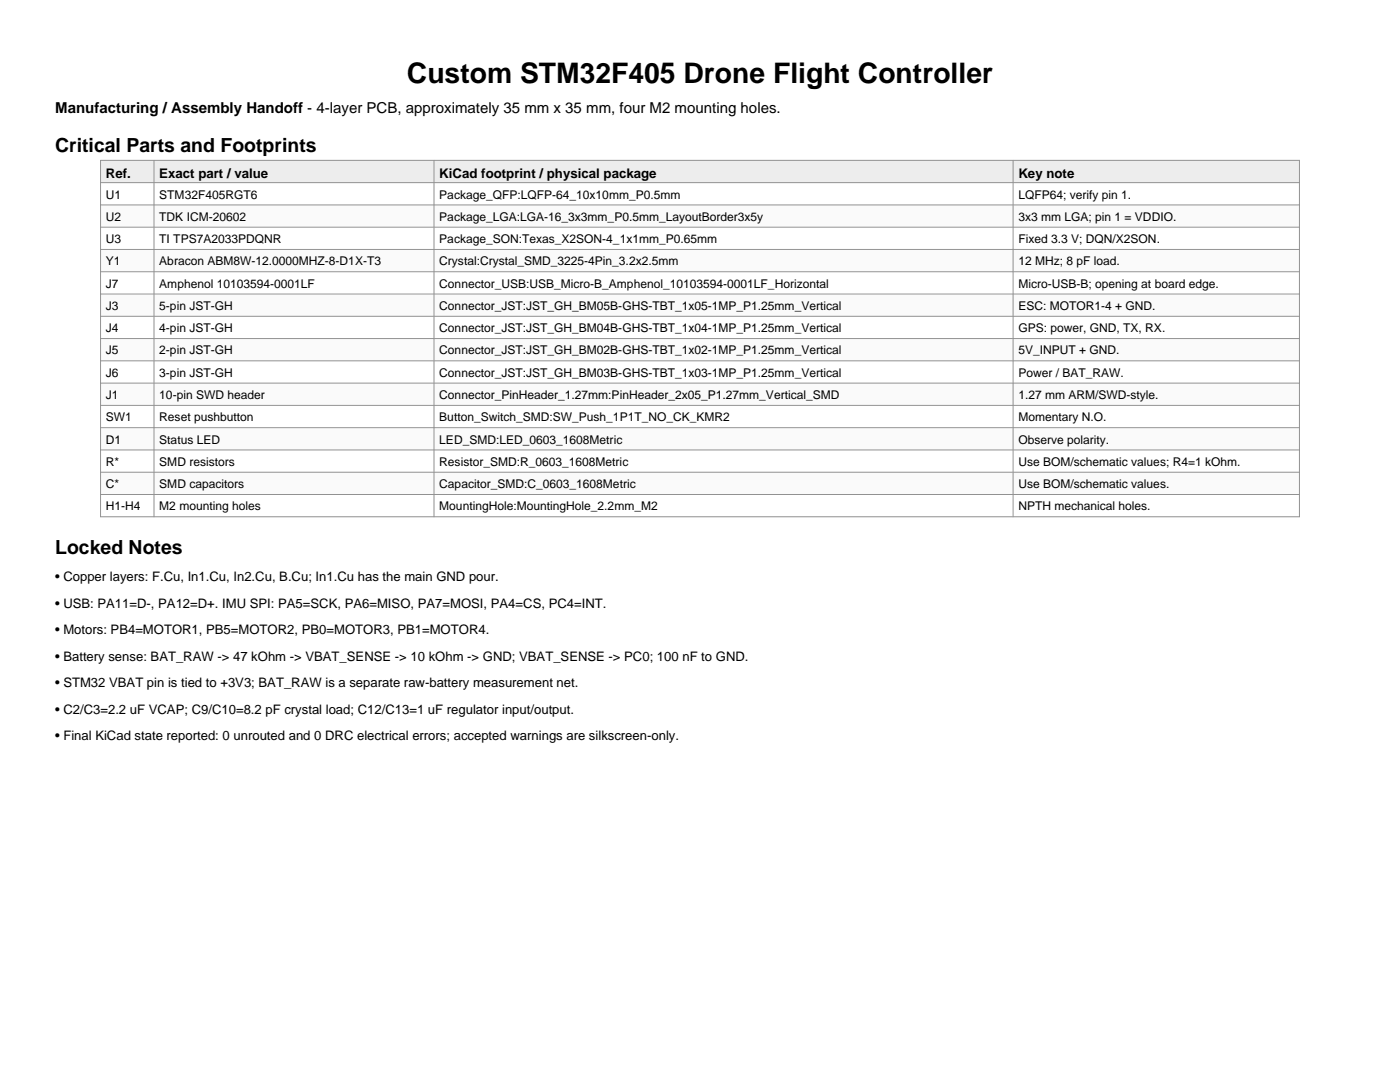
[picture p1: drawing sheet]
<svg xmlns="http://www.w3.org/2000/svg" width="279mm" height="216mm" viewBox="0 0 279 216" stroke-linecap="round" stroke-linejoin="round" font-family="sans-serif">
<defs><g id="words">
<text font-size="5.6" x="81.2" y="16.7">Custom STM32F405 Drone Flight Controller</text>
<g font-size="3.9">
<text x="11" y="30.2">Critical Parts and Footprints</text>
<text x="11" y="110.5">Locked Notes</text>
</g>
<text font-size="3" x="11" y="22.5">Manufacturing / Assembly Handoff - 4-layer PCB, approximately 35 mm x 35 mm, four M2 mounting holes.</text>
<g font-size="2.6">
<text x="21.1" y="35.4">Ref.</text>
<text x="31.8" y="35.4">Exact part / value</text>
<text x="87.7" y="35.4">KiCad footprint / physical package</text>
<text x="203.2" y="35.4">Key note</text>
<text x="11" y="116">• Copper layers: F.Cu, In1.Cu, In2.Cu, B.Cu; In1.Cu has the main GND pour.</text>
<text x="11" y="121.2">• USB: PA11=D-, PA12=D+. IMU SPI: PA5=SCK, PA6=MISO, PA7=MOSI, PA4=CS, PC4=INT.</text>
<text x="11" y="126.5">• Motors: PB4=MOTOR1, PB5=MOTOR2, PB0=MOTOR3, PB1=MOTOR4.</text>
<text x="11" y="131.8">• Battery sense: BAT_RAW -&gt; 47 kOhm -&gt; VBAT_SENSE -&gt; 10 kOhm -&gt; GND; VBAT_SENSE -&gt; PC0; 100 nF to GND.</text>
<text x="11" y="137.1">• STM32 VBAT pin is tied to +3V3; BAT_RAW is a separate raw-battery measurement net.</text>
<text x="11" y="142.4">• C2/C3=2.2 uF VCAP; C9/C10=8.2 pF crystal load; C12/C13=1 uF regulator input/output.</text>
<text x="11" y="147.7">• Final KiCad state reported: 0 unrouted and 0 DRC electrical errors; accepted warnings are silkscreen-only.</text>
</g>
<g font-size="2.4">
<text x="21.1" y="39.6">U1</text>
<text x="31.8" y="39.6">STM32F405RGT6</text>
<text x="87.7" y="39.6">Package_QFP:LQFP-64_10x10mm_P0.5mm</text>
<text x="203.2" y="39.6">LQFP64; verify pin 1.</text>
<text x="21.1" y="44.1">U2</text>
<text x="31.8" y="44.1">TDK ICM-20602</text>
<text x="87.7" y="44.1">Package_LGA:LGA-16_3x3mm_P0.5mm_LayoutBorder3x5y</text>
<text x="203.2" y="44.1">3x3 mm LGA; pin 1 = VDDIO.</text>
<text x="21.1" y="48.5">U3</text>
<text x="21.1" y="53">Y1</text>
<text x="31.8" y="48.5">TI TPS7A2033PDQNR</text>
<text x="31.8" y="53">Abracon ABM8W-12.0000MHZ-8-D1X-T3</text>
<text x="87.7" y="48.5">Package_SON:Texas_X2SON-4_1x1mm_P0.65mm</text>
<text x="87.7" y="53">Crystal:Crystal_SMD_3225-4Pin_3.2x2.5mm</text>
<text x="203.2" y="48.5">Fixed 3.3 V; DQN/X2SON.</text>
<text x="203.2" y="53">12 MHz; 8 pF load.</text>
<text x="21.1" y="57.4">J7</text>
<text x="31.8" y="57.4">Amphenol 10103594-0001LF</text>
<text x="87.7" y="57.4">Connector_USB:USB_Micro-B_Amphenol_10103594-0001LF_Horizontal</text>
<text x="203.2" y="57.4">Micro-USB-B; opening at board edge.</text>
<text x="21.1" y="61.8">J3</text>
<text x="31.8" y="61.8">5-pin JST-GH</text>
<text x="87.7" y="61.8">Connector_JST:JST_GH_BM05B-GHS-TBT_1x05-1MP_P1.25mm_Vertical</text>
<text x="203.2" y="61.8">ESC: MOTOR1-4 + GND.</text>
<text x="21.1" y="66.3">J4</text>
<text x="21.1" y="70.7">J5</text>
<text x="31.8" y="66.3">4-pin JST-GH</text>
<text x="31.8" y="70.7">2-pin JST-GH</text>
<text x="87.7" y="66.3">Connector_JST:JST_GH_BM04B-GHS-TBT_1x04-1MP_P1.25mm_Vertical</text>
<text x="87.7" y="70.7">Connector_JST:JST_GH_BM02B-GHS-TBT_1x02-1MP_P1.25mm_Vertical</text>
<text x="203.2" y="66.3">GPS: power, GND, TX, RX.</text>
<text x="203.2" y="70.7">5V_INPUT + GND.</text>
<text x="21.1" y="75.2">J6</text>
<text x="31.8" y="75.2">3-pin JST-GH</text>
<text x="87.7" y="75.2">Connector_JST:JST_GH_BM03B-GHS-TBT_1x03-1MP_P1.25mm_Vertical</text>
<text x="203.2" y="75.2">Power / BAT_RAW.</text>
<text x="21.1" y="79.6">J1</text>
<text x="31.8" y="79.6">10-pin SWD header</text>
<text x="87.7" y="79.6">Connector_PinHeader_1.27mm:PinHeader_2x05_P1.27mm_Vertical_SMD</text>
<text x="203.2" y="79.6">1.27 mm ARM/SWD-style.</text>
<text x="21.1" y="84.1">SW1</text>
<text x="21.1" y="88.5">D1</text>
<text x="31.8" y="84.1">Reset pushbutton</text>
<text x="31.8" y="88.5">Status LED</text>
<text x="87.7" y="84.1">Button_Switch_SMD:SW_Push_1P1T_NO_CK_KMR2</text>
<text x="87.7" y="88.5">LED_SMD:LED_0603_1608Metric</text>
<text x="203.2" y="84.1">Momentary N.O.</text>
<text x="203.2" y="88.5">Observe polarity.</text>
<text x="21.1" y="93">R*</text>
<text x="31.8" y="93">SMD resistors</text>
<text x="87.7" y="93">Resistor_SMD:R_0603_1608Metric</text>
<text x="203.2" y="93">Use BOM/schematic values; R4=1 kOhm.</text>
<text x="21.1" y="97.4">C*</text>
<text x="21.1" y="101.8">H1-H4</text>
<text x="31.8" y="97.4">SMD capacitors</text>
<text x="31.8" y="101.8">M2 mounting holes</text>
<text x="87.7" y="97.4">Capacitor_SMD:C_0603_1608Metric</text>
<text x="87.7" y="101.8">MountingHole:MountingHole_2.2mm_M2</text>
<text x="203.2" y="97.4">Use BOM/schematic values.</text>
<text x="203.2" y="101.8">NPTH mechanical holes.</text>
</g>
</g></defs>
<path d="M20.1 32h239.2v4.4h-239.2z" fill-rule="evenodd" fill="#e9eef4"/>
<path d="M20.1 36.4h239.2v4.5h-239.2z" fill-rule="evenodd" fill="#fff"/>
<path d="M20.1 40.9h239.2v4.4h-239.2z" fill-rule="evenodd" fill="#f8fafc"/>
<path d="M20.1 45.3h239.2v4.5h-239.2z" fill-rule="evenodd" fill="#fff"/>
<path d="M20.1 49.8h239.2v4.4h-239.2z" fill-rule="evenodd" fill="#f8fafc"/>
<path d="M20.1 54.2h239.2v4.5h-239.2z" fill-rule="evenodd" fill="#fff"/>
<path d="M20.1 58.7h239.2v4.4h-239.2z" fill-rule="evenodd" fill="#f8fafc"/>
<path d="M20.1 63.1h239.2v4.5h-239.2z" fill-rule="evenodd" fill="#fff"/>
<path d="M20.1 67.6h239.2v4.4h-239.2z" fill-rule="evenodd" fill="#f8fafc"/>
<path d="M20.1 72h239.2v4.4h-239.2z" fill-rule="evenodd" fill="#fff"/>
<path d="M20.1 76.4h239.2v4.5h-239.2z" fill-rule="evenodd" fill="#f8fafc"/>
<path d="M20.1 80.9h239.2v4.4h-239.2z" fill-rule="evenodd" fill="#fff"/>
<path d="M20.1 85.3h239.2v4.5h-239.2z" fill-rule="evenodd" fill="#f8fafc"/>
<path d="M20.1 89.8h239.2v4.4h-239.2z" fill-rule="evenodd" fill="#fff"/>
<path d="M20.1 94.2h239.2v4.5h-239.2z" fill-rule="evenodd" fill="#f8fafc"/>
<path d="M20.1 98.7h239.2v4.4h-239.2z" fill-rule="evenodd" fill="#fff"/>
<g fill="none" stroke="#8a949e" stroke-width=".2">
<path d="M20.1 32h239.2v71.1h-239.2zM20.1 36.4h239.2M30.7 32v71.1M86.6 32v71.1M202.2 32v71.1M20.1 40.9h239.2M20.1 45.3h239.2M20.1 49.8h239.2M20.1 54.2h239.2M20.1 58.7h239.2M20.1 63.1h239.2M20.1 67.6h239.2"/>
<path d="M20.1 72h239.2M20.1 76.4h239.2M20.1 80.9h239.2M20.1 85.3h239.2M20.1 89.8h239.2M20.1 94.2h239.2M20.1 98.7h239.2"/>
</g>
<use href="#words"/>
</svg>
